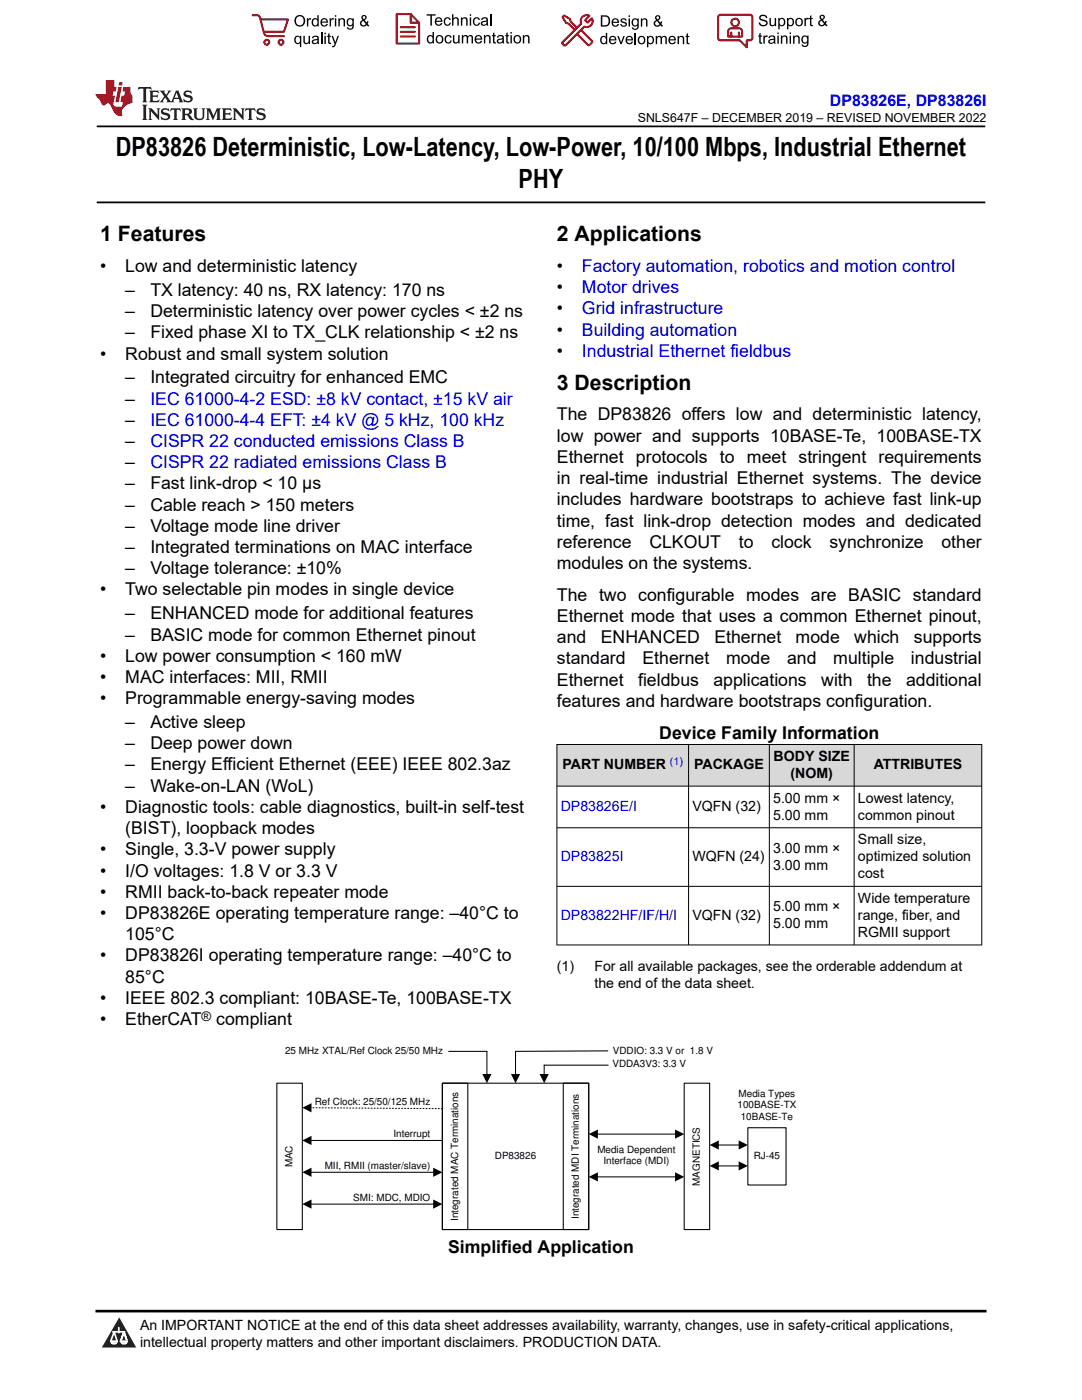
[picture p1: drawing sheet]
<svg xmlns="http://www.w3.org/2000/svg" width="216mm" height="279mm" viewBox="0 0 216 279" stroke-linecap="round" stroke-linejoin="round" font-family="sans-serif">
<defs><g id="words">
<g font-size="5.3">
<text x="23.1" y="31.2">DP83826 Deterministic, Low-Latency, Low-Power, 10/100 Mbps, Industrial Ethernet</text>
<text x="103.5" y="37.5">PHY</text>
</g>
<g font-size="4.2">
<text x="20" y="48.1">1 Features</text>
<text x="111.1" y="48.1">2 Applications</text>
<text x="111.1" y="77.8">3 Description</text>
</g>
<g font-size="3.5">
<text x="20" y="54.3">•</text>
<text x="25" y="54.3">Low and deterministic latency</text>
<text x="25" y="59">–</text>
<text x="30" y="59">TX latency: 40 ns, RX latency: 170 ns</text>
<text x="111.1" y="54.3">•</text>
<text x="111.1" y="58.5">•</text>
<text x="25" y="63.3">–</text>
<text x="30" y="63.3">Deterministic latency over power cycles &lt; ±2 ns</text>
<text x="111.1" y="62.8">•</text>
<text x="20" y="71.7">•</text>
<text x="25" y="67.5">–</text>
<text x="25" y="71.7">Robust and small system solution</text>
<text x="30" y="67.5">Fixed phase XI to TX_CLK relationship &lt; ±2 ns</text>
<text x="111.1" y="67">•</text>
<text x="111.1" y="71.2">•</text>
<text x="25" y="76.5">–</text>
<text x="30" y="76.5">Integrated circuitry for enhanced EMC</text>
<text x="25" y="80.7">–</text>
<text x="111.1" y="83.9">The DP83826 offers low and deterministic latency,</text>
<text x="25" y="85">–</text>
<text x="25" y="89.2">–</text>
<text x="111.1" y="88.2">low power and supports 10BASE-Te, 100BASE-TX</text>
<text x="25" y="93.4">–</text>
<text x="111.1" y="92.4">Ethernet protocols to meet stringent requirements</text>
<text x="25" y="97.7">–</text>
<text x="25" y="101.9">–</text>
<text x="30" y="97.7">Fast link-drop &lt; 10 µs</text>
<text x="30" y="101.9">Cable reach &gt; 150 meters</text>
<text x="111.1" y="100.9">includes hardware bootstraps to achieve fast link-up</text>
<text x="111.1" y="96.6">in real-time industrial Ethernet systems. The device</text>
<text x="25" y="106.1">–</text>
<text x="30" y="106.1">Voltage mode line driver</text>
<text x="111.1" y="105.1">time, fast link-drop detection modes and dedicated</text>
<text x="25" y="110.4">–</text>
<text x="30" y="110.4">Integrated terminations on MAC interface</text>
<text x="111.1" y="113.6">modules on the systems.</text>
<text x="111.1" y="109.3">reference</text>
<text x="129.6" y="109.3">CLKOUT</text>
<text x="147.4" y="109.3">to</text>
<text x="153.9" y="109.3">clock</text>
<text x="165.5" y="109.3">synchronize</text>
<text x="187.9" y="109.3">other</text>
<text x="20" y="118.8">•</text>
<text x="25" y="114.6">–</text>
<text x="25" y="118.8">Two selectable pin modes in single device</text>
<text x="30" y="114.6">Voltage tolerance: ±10%</text>
<text x="111.1" y="119.9">The two configurable modes are BASIC standard</text>
<text x="25" y="123.6">–</text>
<text x="30" y="123.6">ENHANCED mode for additional features</text>
<text x="111.1" y="124.1">Ethernet mode that uses a common Ethernet pinout,</text>
<text x="25" y="127.8">–</text>
<text x="30" y="127.8">BASIC mode for common Ethernet pinout</text>
<text x="111.1" y="128.4">and</text>
<text x="119.9" y="128.4">ENHANCED</text>
<text x="142.6" y="128.4">Ethernet</text>
<text x="158.8" y="128.4">mode</text>
<text x="170.5" y="128.4">which</text>
<text x="182.4" y="128.4">supports</text>
<text x="20" y="132.1">•</text>
<text x="20" y="136.3">•</text>
<text x="25" y="132.1">Low power consumption &lt; 160 mW</text>
<text x="25" y="136.3">MAC interfaces: MII, RMII</text>
<text x="111.1" y="136.8">Ethernet</text>
<text x="111.1" y="132.6">standard</text>
<text x="127.3" y="136.8">fieldbus</text>
<text x="128.2" y="132.6">Ethernet</text>
<text x="142.4" y="136.8">applications</text>
<text x="144.9" y="132.6">mode</text>
<text x="157" y="132.6">and</text>
<text x="163.9" y="136.8">with</text>
<text x="166.3" y="132.6">multiple</text>
<text x="173" y="136.8">the</text>
<text x="180.8" y="136.8">additional</text>
<text x="181.8" y="132.6">industrial</text>
<text x="20" y="140.5">•</text>
<text x="25" y="140.5">Programmable energy-saving modes</text>
<text x="111.1" y="141.1">features and hardware bootstraps configuration.</text>
<text x="25" y="145.3">–</text>
<text x="25" y="149.5">–</text>
<text x="30" y="145.3">Active sleep</text>
<text x="30" y="149.5">Deep power down</text>
<text x="131.6" y="147.4">Device Family Information</text>
<text x="25" y="153.8">–</text>
<text x="30" y="153.8">Energy Efficient Ethernet (EEE) IEEE 802.3az</text>
<text x="25" y="158">–</text>
<text x="30" y="158">Wake-on-LAN (WoL)</text>
<text x="20" y="162.2">•</text>
<text x="25" y="162.2">Diagnostic tools: cable diagnostics, built-in self-test</text>
<text x="25" y="166.5">(BIST), loopback modes</text>
<text x="20" y="170.7">•</text>
<text x="25" y="170.7">Single, 3.3-V power supply</text>
<text x="20" y="174.9">•</text>
<text x="20" y="179.2">•</text>
<text x="25" y="174.9">I/O voltages: 1.8 V or 3.3 V</text>
<text x="25" y="179.2">RMII back-to-back repeater mode</text>
<text x="20" y="183.4">•</text>
<text x="25" y="183.4">DP83826E operating temperature range: –40°C to</text>
<text x="20" y="191.9">•</text>
<text x="25" y="187.6">105°C</text>
<text x="25" y="191.9">DP83826I operating temperature range: –40°C to</text>
<text x="25" y="196.1">85°C</text>
<text x="20" y="200.3">•</text>
<text x="25" y="200.3">IEEE 802.3 compliant: 10BASE-Te, 100BASE-TX</text>
<text x="20" y="204.6">•</text>
<text x="25" y="204.6">EtherCAT</text>
<text x="43.2" y="204.6">compliant</text>
<text x="89.4" y="250">Simplified Application</text>
</g>
<g font-size="3.5" fill="#00f">
<text x="116.1" y="54.3">Factory automation, robotics and motion control</text>
<text x="116.1" y="58.5">Motor drives</text>
<text x="116.1" y="62.8">Grid infrastructure</text>
<text x="116.1" y="67">Building automation</text>
<text x="116.1" y="71.2">Industrial Ethernet fieldbus</text>
<text x="30" y="80.7">IEC 61000-4-2 ESD: ±8 kV contact, ±15 kV air</text>
<text x="30" y="85">IEC 61000-4-4 EFT: ±4 kV @ 5 kHz, 100 kHz</text>
<text x="30" y="89.2">CISPR 22 conducted emissions Class B</text>
<text x="30" y="93.4">CISPR 22 radiated emissions Class B</text>
</g>
<text font-size="3.2" fill="#00f" x="165.6" y="21.1">DP83826E, DP83826I</text>
<g font-size="2.8">
<text x="112.3" y="153.5">PART NUMBER</text>
<text x="138.5" y="153.5">PACKAGE</text>
<text x="154.4" y="151.9">BODY SIZE</text>
<text x="157.7" y="155.2">(NOM)</text>
<text x="174.3" y="153.5">ATTRIBUTES</text>
<text x="138.2" y="161.9">VQFN (32)</text>
<text x="154.3" y="160.2">5.00 mm ×</text>
<text x="171.2" y="160.2">Lowest latency,</text>
<text x="154.3" y="163.5">5.00 mm</text>
<text x="171.2" y="163.5">common pinout</text>
<text x="138.2" y="171.9">WQFN (24)</text>
<text x="154.3" y="170.2">3.00 mm ×</text>
<text x="154.3" y="173.6">3.00 mm</text>
<text x="171.2" y="168.5">Small size,</text>
<text x="171.2" y="171.9">optimized solution</text>
<text x="171.2" y="175.2">cost</text>
<text x="138.2" y="183.6">VQFN (32)</text>
<text x="154.3" y="181.9">5.00 mm ×</text>
<text x="154.3" y="185.2">5.00 mm</text>
<text x="171.2" y="180.2">Wide temperature</text>
<text x="171.2" y="183.6">range, fiber, and</text>
<text x="171.2" y="186.9">RGMII support</text>
<text x="111.1" y="193.7">(1)</text>
<text x="118.6" y="193.7">For all available packages, see the orderable addendum at</text>
<text x="118.6" y="197.1">the end of the data sheet.</text>
<text x="27.9" y="265.5">An IMPORTANT NOTICE at the end of this data sheet addresses availability, warranty, changes, use in safety-critical applications,</text>
<text x="27.9" y="268.9">intellectual property matters and other important disclaimers. PRODUCTION DATA.</text>
</g>
<g font-size="2.8" fill="#00f">
<text x="111.9" y="161.9">DP83826E/I</text>
<text x="111.9" y="171.9">DP83825I</text>
<text x="111.9" y="183.6">DP83822HF/IF/H/I</text>
</g>
<text font-size="2.6" x="40.2" y="203.7">®</text>
<text font-size="2.5" x="127.3" y="24.3">SNLS647F – DECEMBER 2019 – REVISED NOVEMBER 2022</text>
<text font-size="2.1" fill="#00f" x="133.7" y="152.6">(1)</text>
<g font-size="2">
<text x="56.9" y="210.4">25 MHz XTAL/Ref Clock 25/50 MHz</text>
<text x="122.2" y="213">VDDA3V3: 3.3 V</text>
<text x="122.3" y="210.4">VDDIO: 3.3 V or 1.8 V</text>
<text x="62.8" y="220.6">Ref Clock: 25/50/125 MHz</text>
<text x="147.2" y="221.2">100BASE-TX</text>
<text x="147.4" y="218.8">Media Types</text>
<text x="78.5" y="226.9">Interrupt</text>
<text x="147.8" y="223.6">10BASE-Te</text>
<text x="58.4" y="233" transform="rotate(-90 58.4 233)">MAC</text>
<text x="64.8" y="233.3">MII, RMII (master/slave)</text>
<text x="98.8" y="231.4">DP83826</text>
<text x="119.2" y="230">Media Dependent</text>
<text x="120.4" y="232.4">Interface (MDI)</text>
<text x="150.4" y="231.4">RJ-45</text>
<text x="70.5" y="239.6">SMI: MDC, MDIO</text>
<text x="139.7" y="236.7" transform="rotate(-90 139.7 236.7)">MAGNETICS</text>
<text x="91.4" y="243.7" transform="rotate(-90 91.4 243.7)">Integrated MAC Terminations</text>
<text x="115.5" y="243.3" transform="rotate(-90 115.5 243.3)">Integrated MDI Terminations</text>
</g>
</g></defs>
<path d="M19.3 25.2h177.3M19.3 40.4h177.3" fill="none" stroke="#000" stroke-width=".35"/>
<g fill="#d8d8d8">
<path d="M111.1 148.6h84.8v8.3h-84.8z" fill-rule="evenodd"/>
<path d="M111.2 148.6h26.1v8.2h-26.1z" fill-rule="evenodd"/>
<path d="M137.5 148.6h16v8.2h-16z" fill-rule="evenodd"/>
<path d="M153.6 148.6h16.8v8.2h-16.8z" fill-rule="evenodd"/>
<path d="M170.5 148.6h25.3v8.2h-25.3z" fill-rule="evenodd"/>
</g>
<path d="M111.1 148.6h84.9M111.1 156.9h84.9M111.1 148.5v40.1M137.4 148.5v40.1M153.5 148.5v40.1M170.4 148.5v40.1M195.9 148.5v40.1M111.1 165.2h84.9M111.1 176.9h84.9M111.1 188.6h84.9" fill="none" stroke="#000" stroke-width=".2"/>
<path d="M88.3 216.2h29.2v29.2h-29.2z" fill-rule="evenodd" fill="#fff"/>
<path d="M88.3 216.2h29.2v29.2h-29.2zM108.6 212.6h12.8M121.3 209.7l-18.4 .1" fill="none" stroke="#000" stroke-width=".21"/>
<path d="M149.2 225.1h7.6v11.4h-7.6z" fill-rule="evenodd" fill="#fff"/>
<path d="M55.2 216.2h5.1v29.2h-5.1zM88.3 216.2h5v29.2h-5zM89.5 209.8h7.7M112.4 216.2h5.1v29.2h-5.1zM136.5 216.2h5.1v29.2h-5.1zM149.2 225.1h7.6v11.4h-7.6z" fill="none" stroke="#000" stroke-width=".21"/>
<path d="M97.2 209.8v4.8M102.9 209.8v4.8M108.6 212.6v2M61.9 227.6h26.4M61.9 234h24.8M119.1 226.3h15.8M119.1 234.9h15.8M143.2 232.7h4.4M143.2 228.5h4.4M61.9 240.3h24.8" fill="none" stroke="#000" stroke-width=".2"/>
<g fill="#000">
<path d="M96.2 214.3h1.9l-.9 1.9zM102 214.3h1.8l-.9 1.9zM107.7 214.3h1.8l-.9 1.9zM60.3 221.1l1.9-.9-.1 1.8zM60.3 227.6l1.9-.9v1.8zM60.3 234l1.9-1v1.9zM86.4 233l1.9 1-1.9 .9zM86.4 239.4l1.9 .9-1.9 .9zM117.5 226.3l1.8-.9v1.8zM117.5 234.9l1.8-.9v1.8zM134.7 225.4l1.8 .9-1.8 .9zM134.7 234l1.8 .9-1.8 .9z"/>
<path d="M141.6 232.7l1.8-.9v1.8zM141.6 228.5l1.8-.9v1.8zM147.4 231.8l1.8 .9-1.8 .9zM147.4 227.6l1.8 .9-1.8 .9zM60.3 240.3l1.9-.9v1.8z"/>
</g>
<path d="M88.3 221.3l-26.4-.2" fill="none" stroke="#000" stroke-width=".2" stroke-dasharray=".2 .4"/>
<path d="M0 0h215.9v23.8h-215.9z" fill-rule="evenodd" fill="#fff"/>
<path d="M27.7 17.4l-.2 .6 .5-.3h.6v.1v2.2l-.2 .4h1l-.2-.4v-2.2v-.1h.5l.5 .3-.1-.6zM29.8 18.1l.2 .4v1.5l-.2 .4h1.9l.1-.6a1.08 1.08 0 0 1-1.3 .2v-.7h.6l.4 .2v-.6l-.4 .2h-.6v-.6l.2-.1a1 1 0 0 1 1 .2l-.1-.5zM31.8 18.1l1 1.1-1 1.2h.9l-.2-.2 .4-.7 .5 .7-.2 .2h1.6l-.2-.2 .1-.4h1l.1 .4-.1 .2h.9l-.2-.3-.8-2h-.5l-1 2.2-.8-1.1 .9-1.1h-.8l.2 .2-.5 .7-.3-.7 .1-.2zM35.2 18.5l.4 1h-.8zM36.8 18.2a.65 .65 0 0 0-.2 .7 .65 .65 0 0 0 .6 .5l.7 .2 .1 .2a.79 .79 0 0 1-.7 .4 .79 .79 0 0 1-.7-.5l.1 .7 .2-.1a.93 .93 0 0 0 1.1 .1 .93 .93 0 0 0 .4-1 1.46 1.46 0 0 0-1.2-.6l-.1-.3a1.09 1.09 0 0 1 1.2 .2l-.2-.6-.1 .1-.6-.2zM28.4 20.9l.2 .4v2.3l-.2 .3h1l-.2-.3v-2.3l.2-.4zM29.6 21.6l.2 .4v1.6l-.2 .3h.8l-.3-.3v-1.4l1.7 1.8v-2l.2-.4h-.8l.2 .2 .1 1.1-1.2-1.3zM32.3 21.8a.65 .65 0 0 0-.2 .7 .65 .65 0 0 0 .7 .4l.6 .2 .1 .2a.79 .79 0 0 1-.7 .4 .79 .79 0 0 1-.7-.5l.1 .7 .2-.1a.93 .93 0 0 0 1.1 .1 .93 .93 0 0 0 .4-.9 1.46 1.46 0 0 0-1.2-.6l-.1-.4a1.09 1.09 0 0 1 1.2 .2l-.2-.6-.1 .1-.6-.1zM34.1 21.6l-.1 .7a.63 .63 0 0 1 .7-.4l.1 1.7-.3 .3h1l-.2-.3v-1.7a.66 .66 0 0 1 .8 .4l-.1-.7zM36.2 21.6l.2 .4v1.6l-.2 .3h.9l-.2-.2v-.7h.5l.1 .2a.79 .79 0 0 0 1.2 .6l-1-.9a.61 .61 0 0 0 .6-.6 .61 .61 0 0 0-.5-.6zM36.9 21.9h.2a.47 .47 0 0 1 .5 .1 .47 .47 0 0 1 .1 .5l-.2 .2h-.6zM38.5 21.6l.2 .2a2.27 2.27 0 0 0 .4 2 1.04 1.04 0 0 0 1.7-.7v-1.3l.2-.2h-.8l.2 .4v1.1a.6 .6 0 0 1-.6 .6 .6 .6 0 0 1-.6-.6v-1.1l.3-.4zM41.1 21.6l.2 .4v1.6l-.2 .3h.7l-.2-.3v-1.5l.9 1.9 .8-1.9v1.5l-.2 .3h1l-.3-.3v-1.6l.3-.4h-.8l-.7 1.5-.7-1.5zM44.3 21.6l.2 .4v1.6l-.2 .3h1.9l.1-.5a1.09 1.09 0 0 1-1.3 .1v-.6h.6l.4 .1v-.6l-.4 .2h-.6v-.6l.2-.1a1.01 1.01 0 0 1 1 .3l-.1-.6zM46.4 21.6l.3 .4v1.6l-.3 .3h.8l-.2-.3v-1.4l1.6 1.8v-2l.2-.4h-.7l.2 .2v1.1l-1.2-1.3zM49 21.6l-.1 .7a.63 .63 0 0 1 .8-.4v1.7l-.3 .3h1l-.2-.3v-1.7a.66 .66 0 0 1 .8 .4l-.1-.7zM51.4 21.8a.65 .65 0 0 0-.2 .7 .65 .65 0 0 0 .6 .4l.6 .2 .2 .2a.79 .79 0 0 1-.8 .4 .79 .79 0 0 1-.6-.5l.1 .7 .2-.1a.93 .93 0 0 0 1 .1 .93 .93 0 0 0 .5-.9 1.46 1.46 0 0 0-1.3-.6l-.1-.4a1.09 1.09 0 0 1 1.3 .2l-.2-.6-.2 .1-.5-.1z" fill="#231f20"/>
<path d="M21.1 16v2.8h-2.1l.1 .3 .9 1a.95 .95 0 0 0 .9 .9 .59 .59 0 0 1 .6-.4 .59 .59 0 0 1 .5 .4l.4 .8a1.59 1.59 0 0 0 2.1 1.3 1.61 1.61 0 0 1 1-2.2l1-.4-.1-1.5a1.59 1.59 0 0 1-.4-1.6h-1.4l-.2 .9h.5l-.1 .8h-.5l-.2 1v.2l.4 .1-.2 .9h-.6a.73 .73 0 0 1-1.1-.7l.3-1.5h-.5l.2-.8h.5l.2-.9h-.5v-1.4zM23.6 17.4l-.6 3h.7l.6-3zM23.8 16.4l-.1 .7h.7l.1-.7z" fill="#ed1c24"/>
<g fill="#000">
<path d="M58.7 4.2a1.15 1.15 0 0 1 2.3 0 1.15 1.15 0 0 1-2.3 0zM59.3 3.5a.89 .89 0 0 0-.2 1.1 .89 .89 0 0 0 1.1 .4 .88 .88 0 0 0 .3-1.3 .88 .88 0 0 0-1.2-.2z" fill-rule="evenodd"/>
<path d="M58.9 7.3l.5-.2 .5 .3v-.3h.2v2.3h-.3v-.8a.74 .74 0 0 1-.9 0 .74 .74 0 0 1-.2-1zM59.1 7.5a.57 .57 0 0 0-.1 .7 .57 .57 0 0 0 .7 .2 .57 .57 0 0 0 .2-.7 .57 .57 0 0 0-.8-.2z" fill-rule="evenodd"/>
<path d="M61.2 3.6h.3v.3l.2-.2 .3-.1 .1 .1-.1 .3a.36 .36 0 0 0-.4 0 .36 .36 0 0 0-.1 .4v.9h-.3z" fill-rule="evenodd"/>
<path d="M60.5 7.1h.3v.9a.41 .41 0 0 0 .4 .6 .41 .41 0 0 0 .4-.6v-.9h.3v1.7h-.3v-.3a.58 .58 0 0 1-.7 .3 .58 .58 0 0 1-.4-.6z" fill-rule="evenodd"/>
<path d="M62.4 3.8l.5-.2 .4 .2v-.8h.3v2.3h-.3v-.2a.75 .75 0 0 1-1-.1 .75 .75 0 0 1 0-1zM62.6 4a.57 .57 0 0 0-.1 .7 .57 .57 0 0 0 .7 .2 .57 .57 0 0 0 .1-.7 .57 .57 0 0 0-.7-.2z" fill-rule="evenodd"/>
<path d="M62.4 7.3a.74 .74 0 0 1 .9-.1 .74 .74 0 0 1 .3 .9l.1 .7h-.3v-.2a.57 .57 0 0 1-.9 .2 .57 .57 0 0 1-.1-.8l.9-.3a.41 .41 0 0 0-.3-.4 .41 .41 0 0 0-.5 .4l-.3-.1zM62.6 8.2a.35 .35 0 0 0 .1 .5 .35 .35 0 0 0 .5-.3l.1-.4z" fill-rule="evenodd"/>
<path d="M64.7 6.5h.3v.3h-.3zM64.7 7.1h.3v1.7h-.3z" fill-rule="evenodd"/>
<path d="M64.2 3.8a.76 .76 0 0 1 .9-.1 .76 .76 0 0 1 .3 .8h-1.2a.47 .47 0 0 0 .4 .6 .47 .47 0 0 0 .5-.4l.3 .1a.82 .82 0 0 1-1.2 .3 .82 .82 0 0 1 0-1.3zM64.4 4l-.2 .3h.9l-.2-.4z" fill-rule="evenodd"/>
<path d="M65.8 3.6h.2v.3l.2-.2 .3-.1 .2 .1-.1 .3a.36 .36 0 0 0-.5 0 .36 .36 0 0 0 0 .4v.9h-.3z" fill-rule="evenodd"/>
<path d="M65.5 6.7l.3-.1v.5h.2v.3h-.2v.9v.2h.2l.1 .3a.41 .41 0 0 1-.5-.1 .41 .41 0 0 1-.1-.4v-.9h-.2v-.3h.2z" fill-rule="evenodd"/>
<path d="M66.1 7.1h.3l.5 1.4 .5-1.4h.2l-.6 1.7a.57 .57 0 0 1-.7 .6v-.3a.37 .37 0 0 0 .5-.3z" fill-rule="evenodd"/>
<path d="M66.8 3h.3v.3h-.3zM66.8 3.6h.3v1.7h-.3z" fill-rule="evenodd"/>
<path d="M67.5 3.6h.3v.3a.58 .58 0 0 1 .7-.3 .58 .58 0 0 1 .3 .7v1h-.2v-1a.4 .4 0 0 0-.5-.5 .4 .4 0 0 0-.3 .6v.9h-.3z" fill-rule="evenodd"/>
<path d="M69.3 3.8l.6-.2 .4 .2v-.2h.3v1.5a.71 .71 0 0 1-.5 .8 .71 .71 0 0 1-.9-.5h.3a.46 .46 0 0 0 .6 .3 .46 .46 0 0 0 .2-.6 .78 .78 0 0 1-1.1-.2 .78 .78 0 0 1 .1-1.1zM69.6 4a.53 .53 0 0 0-.1 .8 .53 .53 0 0 0 .8 0 .54 .54 0 0 0 0-.7 .54 .54 0 0 0-.7-.1z" fill-rule="evenodd"/>
<path d="M72.2 3.1a.53 .53 0 0 1 .9 .1 .53 .53 0 0 1-.4 .8l.5 .5 .1-.3 .2 .1-.2 .5 .4 .3-.2 .2-.3-.3a.71 .71 0 0 1-1.2 .1 .71 .71 0 0 1 .3-1.1l-.2-.5zM72.3 3.5a.3 .3 0 0 0 .6 0 .3 .3 0 0 0-.6 0zM72.3 4.3a.45 .45 0 0 0 0 .7 .45 .45 0 0 0 .7-.2l-.5-.6z" fill-rule="evenodd"/>
<path d="M85.1 2.8h1.8v.3h-.7v2h-.3v-2h-.8z" fill-rule="evenodd"/>
<path d="M85.3 7.2l.6-.2 .4 .2v-.8h.3v2.3h-.3v-.2a.76 .76 0 0 1-1-.1 .76 .76 0 0 1-.1-1zM85.6 7.4a.58 .58 0 0 0-.1 .7 .58 .58 0 0 0 .7 .2 .58 .58 0 0 0 .1-.7 .58 .58 0 0 0-.7-.2z" fill-rule="evenodd"/>
<path d="M87.2 7.2a.81 .81 0 0 1 1.1 .1 .81 .81 0 0 1-.1 1.2 .81 .81 0 0 1-1.2-.2v-.7zM87.3 7.4a.57 .57 0 0 0 0 .8 .57 .57 0 0 0 .8 0 .57 .57 0 0 0 0-.7 .57 .57 0 0 0-.8-.1z" fill-rule="evenodd"/>
<path d="M87 3.7a.77 .77 0 0 1 .9-.2 .77 .77 0 0 1 .4 .9h-1.3a.48 .48 0 0 0 .4 .5 .48 .48 0 0 0 .6-.3h.3a.83 .83 0 0 1-1.3 .4 .83 .83 0 0 1 0-1.3zM87.2 3.8l-.1 .3h.9l-.3-.4z" fill-rule="evenodd"/>
<path d="M88.7 3.7a.7 .7 0 0 1 1.2 .3h-.2a.45 .45 0 0 0-.6-.3 .45 .45 0 0 0-.3 .6 .45 .45 0 0 0 .3 .6 .45 .45 0 0 0 .6-.4l.3 .1a.76 .76 0 0 1-1.1 .5 .76 .76 0 0 1-.3-1.1z" fill-rule="evenodd"/>
<path d="M88.9 7.2a.7 .7 0 0 1 1.2 .3h-.3a.45 .45 0 0 0-.5-.3 .45 .45 0 0 0-.3 .6 .45 .45 0 0 0 .3 .6 .45 .45 0 0 0 .6-.3h.2a.76 .76 0 0 1-1 .5 .76 .76 0 0 1-.3-1.1z" fill-rule="evenodd"/>
<path d="M90.2 2.8h.3v.9a.59 .59 0 0 1 .7-.2 .59 .59 0 0 1 .3 .6v1h-.2v-1a.4 .4 0 0 0-.5-.4 .4 .4 0 0 0-.3 .5v.9h-.3z" fill-rule="evenodd"/>
<path d="M90.4 7h.3v.9a.41 .41 0 0 0 .4 .6 .41 .41 0 0 0 .3-.6v-.9h.3v1.7h-.2v-.3a.58 .58 0 0 1-.7 .3 .58 .58 0 0 1-.4-.7z" fill-rule="evenodd"/>
<path d="M92 3.5h.2v.2a.59 .59 0 0 1 .7-.3 .59 .59 0 0 1 .4 .7v1h-.3v-1a.41 .41 0 0 0-.4-.4 .41 .41 0 0 0-.4 .5v.9h-.2z" fill-rule="evenodd"/>
<path d="M92.1 7h.3v.3a.56 .56 0 0 1 1 0 .54 .54 0 0 1 .6-.3 .54 .54 0 0 1 .4 .5v1.2h-.3v-1.1a.34 .34 0 0 0-.3-.4 .34 .34 0 0 0-.4 .3v1.2h-.3v-1.1a.38 .38 0 0 0-.5-.3 .38 .38 0 0 0-.2 .5v.9h-.3z" fill-rule="evenodd"/>
<path d="M93.7 2.8h.3v.4h-.3zM93.7 3.5h.3v1.6h-.3z" fill-rule="evenodd"/>
<path d="M94.6 3.7a.7 .7 0 0 1 1.2 .3h-.3a.45 .45 0 0 0-.6-.3 .45 .45 0 0 0-.3 .6 .45 .45 0 0 0 .4 .6 .45 .45 0 0 0 .5-.4l.3 .1a.76 .76 0 0 1-1 .5 .76 .76 0 0 1-.4-1.1z" fill-rule="evenodd"/>
<path d="M94.9 7.2a.77 .77 0 0 1 .9-.1 .77 .77 0 0 1 .4 .8h-1.2a.48 .48 0 0 0 .3 .6 .48 .48 0 0 0 .6-.4l.3 .1a.83 .83 0 0 1-1.3 .3 .83 .83 0 0 1 0-1.3zM95.1 7.3l-.1 .4h.9l-.2-.4z" fill-rule="evenodd"/>
<path d="M96.6 7h.2v.3a.59 .59 0 0 1 .7-.3 .59 .59 0 0 1 .4 .7v1h-.3v-1a.41 .41 0 0 0-.4-.5 .41 .41 0 0 0-.4 .6v.9h-.2z" fill-rule="evenodd"/>
<path d="M96.1 3.7a.74 .74 0 0 1 1-.2 .74 .74 0 0 1 .3 .9v.7h-.2l-.1-.2a.59 .59 0 0 1-.8 .3 .59 .59 0 0 1-.2-.8l1-.3a.42 .42 0 0 0-.4-.5 .42 .42 0 0 0-.4 .4l-.3-.1zM96.3 4.5a.36 .36 0 0 0 .2 .5 .36 .36 0 0 0 .5-.2l.1-.5z" fill-rule="evenodd"/>
<path d="M98.4 6.6l.3-.2v.6h.2v.2h-.2v1v.2h.2l.1 .3a.41 .41 0 0 1-.5-.1 .41 .41 0 0 1-.1-.4v-1h-.2v-.2h.2z" fill-rule="evenodd"/>
<path d="M99.3 7.2a.74 .74 0 0 1 1-.2 .74 .74 0 0 1 .2 1l.1 .7h-.3v-.2a.59 .59 0 0 1-.8 .2 .59 .59 0 0 1-.3-.8l1.1-.3a.42 .42 0 0 0-.4-.4 .42 .42 0 0 0-.5 .3h-.2zM99.5 8a.36 .36 0 0 0 .2 .5 .36 .36 0 0 0 .4-.2l.2-.5z" fill-rule="evenodd"/>
<path d="M101 6.6l.3-.2v.6h.3v.2h-.3v1l.1 .2h.2v.3a.41 .41 0 0 1-.4-.1 .41 .41 0 0 1-.2-.4v-1h-.2v-.2h.2z" fill-rule="evenodd"/>
<path d="M101.9 6.4h.2v.3h-.2zM101.9 7h.2v1.7h-.2z" fill-rule="evenodd"/>
<path d="M102.7 7.2a.81 .81 0 0 1 1.1 .1 .81 .81 0 0 1-.1 1.2 .81 .81 0 0 1-1.2-.2v-.7zM102.9 7.4a.57 .57 0 0 0-.1 .8 .57 .57 0 0 0 .9 0 .57 .57 0 0 0-.1-.7 .57 .57 0 0 0-.7-.1z" fill-rule="evenodd"/>
<path d="M104.3 7h.3v.3a.59 .59 0 0 1 .7-.3 .59 .59 0 0 1 .4 .7v1h-.3v-1a.41 .41 0 0 0-.5-.5 .41 .41 0 0 0-.3 .6v.9h-.3z" fill-rule="evenodd"/>
<path d="M119.9 3.1h.8a1.12 1.12 0 0 1 1 1.1 1.12 1.12 0 0 1-1 1.1h-.8zM120.2 3.3v1.7h.5a.86 .86 0 0 0 .8-.8 .86 .86 0 0 0-.8-.9z" fill-rule="evenodd"/>
<path d="M119.9 7.4l.5-.3 .5 .3v-.8h.3v2.2h-.3v-.2a.75 .75 0 0 1-1 0 .75 .75 0 0 1-.1-1zM120.2 7.5a.57 .57 0 0 0-.2 .8 .57 .57 0 0 0 .8 .2 .57 .57 0 0 0 .1-.8 .57 .57 0 0 0-.7-.2z" fill-rule="evenodd"/>
<path d="M121.7 7.4a.76 .76 0 0 1 .9-.2 .76 .76 0 0 1 .4 .9h-1.2a.47 .47 0 0 0 .3 .5 .47 .47 0 0 0 .6-.3h.3a.82 .82 0 0 1-1.3 .4 .82 .82 0 0 1 0-1.3zM121.9 7.5l-.1 .3h.9l-.2-.4z" fill-rule="evenodd"/>
<path d="M122.2 3.9a.76 .76 0 0 1 .9-.2 .76 .76 0 0 1 .4 .9h-1.2a.47 .47 0 0 0 .4 .5 .47 .47 0 0 0 .5-.3h.3a.82 .82 0 0 1-1.2 .4 .82 .82 0 0 1-.1-1.3zM122.5 4l-.2 .3h.9l-.2-.4z" fill-rule="evenodd"/>
<path d="M123.9 3.8a.71 .71 0 0 1 1.1 .3h-.2a.32 .32 0 0 0-.4-.3 .32 .32 0 0 0-.3 .4h.1a.75 .75 0 0 1 .9 .8 .72 .72 0 0 1-.7 .3 .72 .72 0 0 1-.6-.5h.2a.36 .36 0 0 0 .4 .4 .36 .36 0 0 0 .3-.5 .8 .8 0 0 1-.9-.7z" fill-rule="evenodd"/>
<path d="M123.2 7.2h.3l.4 1.3 .5-1.3h.3l-.6 1.6h-.3z" fill-rule="evenodd"/>
<path d="M125.4 3.1h.3v.3h-.3zM125.4 3.7h.3v1.6h-.3z" fill-rule="evenodd"/>
<path d="M125 7.4a.76 .76 0 0 1 .9-.2 .76 .76 0 0 1 .4 .9h-1.2a.47 .47 0 0 0 .4 .5 .47 .47 0 0 0 .5-.3h.3a.82 .82 0 0 1-1.2 .4 .82 .82 0 0 1-.1-1.3zM125.3 7.5l-.2 .3h.9l-.2-.4z" fill-rule="evenodd"/>
<path d="M126.2 3.9l.5-.3 .5 .3v-.2h.3v1.4a.71 .71 0 0 1-.6 .8 .71 .71 0 0 1-.8-.5l.2 .1a.46 .46 0 0 0 .7 .2 .46 .46 0 0 0 .2-.6 .78 .78 0 0 1-1.1-.1 .78 .78 0 0 1 .1-1.1zM126.4 4a.53 .53 0 0 0 0 .8 .53 .53 0 0 0 .7 0 .54 .54 0 0 0 0-.7 .54 .54 0 0 0-.7-.1z" fill-rule="evenodd"/>
<path d="M127.5 7.3a.8 .8 0 0 1 1.1 .2 .8 .8 0 0 1-.1 1.1 .8 .8 0 0 1-1.2-.1v-.8zM127.7 7.5a.56 .56 0 0 0-.1 .9 .56 .56 0 0 0 .8-.1 .56 .56 0 0 0 0-.7 .56 .56 0 0 0-.7-.1z" fill-rule="evenodd"/>
<path d="M127.9 3.7h.2v.2a.58 .58 0 0 1 .7-.2 .58 .58 0 0 1 .4 .6v1h-.3v-1a.4 .4 0 0 0-.4-.4 .4 .4 0 0 0-.3 .5v.9h-.3z" fill-rule="evenodd"/>
<path d="M129.1 7.2h.2v.2a.72 .72 0 0 1 1-.1 .72 .72 0 0 1 .2 1 .64 .64 0 0 1-.5 .5 .64 .64 0 0 1-.6-.2v.8h-.3zM129.5 7.5a.56 .56 0 0 0-.1 .8 .56 .56 0 0 0 .7 .2 .56 .56 0 0 0 .1-.8 .56 .56 0 0 0-.7-.2z" fill-rule="evenodd"/>
<path d="M130.8 7.2h.3v.2a.55 .55 0 0 1 .9 0 .53 .53 0 0 1 .7-.3 .53 .53 0 0 1 .4 .6v1.1h-.3v-1a.34 .34 0 0 0-.3-.4 .34 .34 0 0 0-.4 .3v1.1h-.3v-1a.37 .37 0 0 0-.5-.4 .37 .37 0 0 0-.2 .6v.8h-.3z" fill-rule="evenodd"/>
<path d="M130.9 3.2a.53 .53 0 0 1 .8 .1 .53 .53 0 0 1-.3 .8l.4 .5 .1-.4 .3 .1-.2 .5 .3 .3-.2 .3-.3-.4a.71 .71 0 0 1-1.2 .1 .71 .71 0 0 1 .4-1.1l-.3-.5zM130.9 3.6a.3 .3 0 0 0 .6 0 .3 .3 0 0 0-.6 0zM130.9 4.3a.45 .45 0 0 0 0 .7 .45 .45 0 0 0 .7-.2l-.5-.6z" fill-rule="evenodd"/>
<path d="M133.6 7.4a.76 .76 0 0 1 .9-.2 .76 .76 0 0 1 .4 .9h-1.3a.47 .47 0 0 0 .4 .5 .47 .47 0 0 0 .6-.3h.3a.82 .82 0 0 1-1.3 .4 .82 .82 0 0 1 0-1.3zM133.8 7.5l-.1 .3h.9l-.3-.4z" fill-rule="evenodd"/>
<path d="M135.2 7.2h.3v.2a.58 .58 0 0 1 .7-.2 .58 .58 0 0 1 .3 .6v1h-.3v-1a.4 .4 0 0 0-.4-.4 .4 .4 0 0 0-.3 .5v.9h-.3z" fill-rule="evenodd"/>
<path d="M137 6.8l.3-.2v.6h.2v.2h-.2v1v.2h.2l.1 .2a.41 .41 0 0 1-.5 0 .41 .41 0 0 1-.1-.5v-.9h-.2v-.2h.2z" fill-rule="evenodd"/>
<path d="M151.7 3.1a.88 .88 0 0 1 1.4 .5h-.3a.49 .49 0 0 0-.5-.5 .49 .49 0 0 0-.4 .6v.1a1.06 1.06 0 0 1 1.3 1 .95 .95 0 0 1-1 .4 .95 .95 0 0 1-.8-.7h.3a.58 .58 0 0 0 .6 .5 .58 .58 0 0 0 .5-.6l-.2-.1a.95 .95 0 0 1-1.1-.9z" fill-rule="evenodd"/>
<path d="M151.5 6.7l.3-.2v.6h.3v.2h-.3v1v.2h.3v.2a.41 .41 0 0 1-.5 0 .41 .41 0 0 1-.1-.5v-.9h-.2v-.2h.2z" fill-rule="evenodd"/>
<path d="M152.3 7.1h.3v.2l.1-.2h.4h.1l-.1 .3a.36 .36 0 0 0-.4 0 .36 .36 0 0 0-.1 .5v.8h-.3z" fill-rule="evenodd"/>
<path d="M153.4 7.3a.74 .74 0 0 1 1-.2 .74 .74 0 0 1 .3 .9l.1 .7h-.3l-.1-.2a.57 .57 0 0 1-.8 .3 .57 .57 0 0 1-.1-.9l.9-.2a.41 .41 0 0 0-.4-.4 .41 .41 0 0 0-.4 .3h-.3zM153.7 8.1a.35 .35 0 0 0 .1 .5 .35 .35 0 0 0 .5-.2l.1-.5z" fill-rule="evenodd"/>
<path d="M153.5 3.6h.3v.9a.41 .41 0 0 0 .4 .5 .41 .41 0 0 0 .4-.5v-.9h.3v1.6h-.3v-.2a.58 .58 0 0 1-.7 .2 .58 .58 0 0 1-.4-.6z" fill-rule="evenodd"/>
<path d="M155.1 6.5h.3v.3h-.3zM155.1 7.1h.3v1.6h-.3z" fill-rule="evenodd"/>
<path d="M155.3 3.6h.2v.2a.72 .72 0 0 1 1-.1 .72 .72 0 0 1 .2 1 .64 .64 0 0 1-.5 .5 .64 .64 0 0 1-.6-.2v.8h-.3zM155.7 3.9a.56 .56 0 0 0-.2 .8 .56 .56 0 0 0 .8 .2 .56 .56 0 0 0 .1-.8 .56 .56 0 0 0-.7-.2z" fill-rule="evenodd"/>
<path d="M155.8 7.1h.3v.2a.58 .58 0 0 1 .7-.2 .58 .58 0 0 1 .3 .6v1h-.2v-1a.4 .4 0 0 0-.5-.4 .4 .4 0 0 0-.3 .5v.9h-.3z" fill-rule="evenodd"/>
<path d="M157 3.6h.3v.2a.72 .72 0 0 1 1-.1 .72 .72 0 0 1 .1 1 .64 .64 0 0 1-.4 .5 .64 .64 0 0 1-.7-.2v.8h-.3zM157.4 3.9a.56 .56 0 0 0-.1 .8 .56 .56 0 0 0 .7 .2 .56 .56 0 0 0 .2-.8 .56 .56 0 0 0-.8-.2z" fill-rule="evenodd"/>
<path d="M157.6 6.5h.2v.3h-.2zM157.6 7.1h.2v1.6h-.2z" fill-rule="evenodd"/>
<path d="M158.3 7.1h.2v.2a.58 .58 0 0 1 .7-.2 .58 .58 0 0 1 .4 .6v1h-.3v-1a.4 .4 0 0 0-.4-.4 .4 .4 0 0 0-.4 .5v.9h-.2z" fill-rule="evenodd"/>
<path d="M158.9 3.7a.8 .8 0 0 1 1.2 .2 .8 .8 0 0 1-.2 1.1 .8 .8 0 0 1-1.1-.1l-.1-.8zM159.1 3.9a.56 .56 0 0 0-.1 .9 .56 .56 0 0 0 .9 0 .56 .56 0 0 0-.1-.8 .56 .56 0 0 0-.7-.1z" fill-rule="evenodd"/>
<path d="M160.1 7.3l.5-.2 .5 .2v-.2h.2v1.4a.71 .71 0 0 1-.5 .9 .71 .71 0 0 1-.8-.5h.2a.46 .46 0 0 0 .6 .2 .46 .46 0 0 0 .2-.6 .78 .78 0 0 1-1-.1 .78 .78 0 0 1 .1-1.1zM160.3 7.4a.53 .53 0 0 0-.1 .8 .53 .53 0 0 0 .8 0 .54 .54 0 0 0 0-.7 .54 .54 0 0 0-.7-.1z" fill-rule="evenodd"/>
<path d="M160.5 3.6h.3v.2l.1-.2h.4h.1l-.1 .3a.36 .36 0 0 0-.4 0 .36 .36 0 0 0-.1 .5v.8h-.3z" fill-rule="evenodd"/>
<path d="M161.6 3.2l.3-.2v.6h.3v.2h-.3v1l.1 .2h.2v.2a.41 .41 0 0 1-.4 0 .41 .41 0 0 1-.2-.5v-.9h-.2v-.2h.2z" fill-rule="evenodd"/>
<path d="M163.7 3.1a.53 .53 0 0 1 .8 .1 .53 .53 0 0 1-.3 .8l.4 .5 .1-.3h.3l-.2 .5 .3 .3-.2 .3-.3-.3a.71 .71 0 0 1-1.2 .1 .71 .71 0 0 1 .4-1.2l-.3-.5zM163.8 3.5a.3 .3 0 0 0 .6 0 .3 .3 0 0 0-.6 0zM163.7 4.2a.45 .45 0 0 0 0 .8 .45 .45 0 0 0 .7-.3l-.5-.6z" fill-rule="evenodd"/>
</g>
<path d="M64.2 6.5v2.3M97.9 2.8v2.3M126.8 6.6v2.2" fill="none" stroke="#000" stroke-width=".28"/>
<g fill="none" stroke="#de0000" stroke-width=".42">
<path d="M50.4 3l1.1 .1a1.4 1.4 0 0 1 .6 1.2l.6 2.5a.95 .95 0 0 0 1.2 .4h2.8M52 3.9h5.5l-.8 2.4h-4M79.1 2.8h2.8v1.7h1.7v4.2h-4.5zM80 6.4h2.8M80 5.4h2.8M80 7.3h2.8M82 2.8l1.6 1.7M115.1 5.5l-1.2-1.2-.2-.5-1.2-.7-.3 .3 .7 1.1 .5 .2 1.3 1.3M115.9 6l2.2 2.2v.3l-.5 .5h-.3l-2.2-2.2zM115.9 6l.7-.7a1.19 1.19 0 0 0 1.3-.3 1.19 1.19 0 0 0 .2-1.4l-.8 .9-.5-.5 .8-.8a1.19 1.19 0 0 0-1.3 .1 1.19 1.19 0 0 0-.3 1.4l-3.8 3.7v.3l.3 .3h.3l2.3-2.2M143.3 3.2l.5-.2h5.9l.4 .2v4.4l-.2 .4-.9 .1v1.3l-1.4-1.3h-3.8l-.5-.3zM145.5 5.8l.4-.1h1.6a.61 .61 0 0 1 .6 .6v1h-2.8v-1z"/>
<path d="M145.9 6.5v.8M147.4 6.5v.8"/>
<circle cx="53.2" cy="8.4" r=".49"/>
<circle cx="56.1" cy="8.4" r=".49"/>
<circle cx="146.7" cy="4.5" r=".75"/>
</g>
<path d="M0 261.4h215.9v18h-215.9z" fill-rule="evenodd" fill="#fff"/>
<path d="M23.8 262.9l3.4 6h-6.9z" fill="#231f20"/>
<path d="M22.1 267.7h1.3l-.4 .5h-.3a.55 .55 0 0 1-.6-.5z" fill-rule="evenodd" fill="#fff"/>
<path d="M22.1 267.7h1.3l-.4 .5h-.3a.55 .55 0 0 1-.6-.5z" fill="none" stroke="#231f20" stroke-width=".34"/>
<path d="M22.1 267.7h1.3l-.4 .5h-.5zM22.6 265.8h.1M22.6 265.8h2.3zM23.7 265.9h.1M23.7 264.9v1zM24 267.7h.1" fill="none" stroke="#fff" stroke-width=".34"/>
<path d="M24.7 265.8l-.7 1.9z" fill="#fff"/>
<path d="M24.7 265.8l-.7 1.9z" fill="none" stroke="#fff" stroke-width=".34"/>
<path d="M24.7 265.8l.7 1.9z" fill="#fff"/>
<path d="M22.8 265.8l-.7 1.9zM22.8 265.8l.6 1.9zM24.7 265.8l.7 1.9zM25.3 267.7h.1" fill="none" stroke="#fff" stroke-width=".34"/>
<path d="M24.1 267.7h1.3a.65 .65 0 0 1-.6 .5 .65 .65 0 0 1-.7-.5z" fill-rule="evenodd" fill="#fff"/>
<path d="M24.1 267.7h1.3a.65 .65 0 0 1-.6 .5 .65 .65 0 0 1-.7-.5z" fill="none" stroke="#231f20" stroke-width=".34"/>
<path d="M24 267.7h.1M24.1 267.7h1.3l-.4 .5h-.5z" fill="none" stroke="#fff" stroke-width=".34"/>
<path d="M19 261.7h177.8" fill="none" stroke="#000" stroke-width=".53"/>
<use href="#words"/>
</svg>
